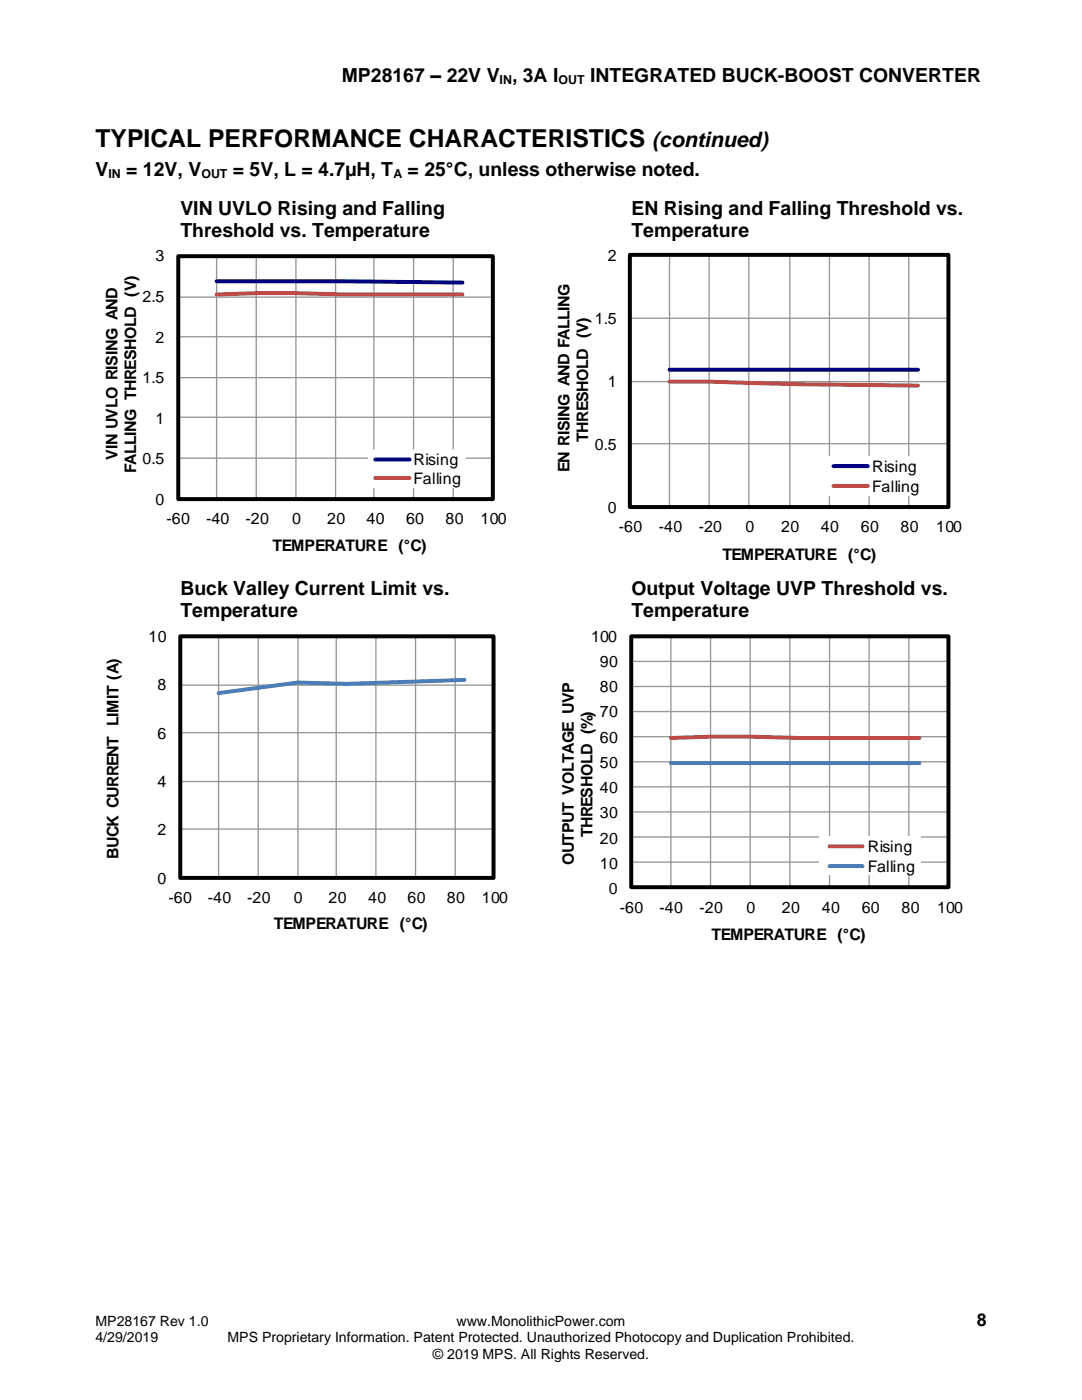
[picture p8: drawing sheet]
<svg xmlns="http://www.w3.org/2000/svg" width="216mm" height="279mm" viewBox="0 0 216 279" stroke-linecap="round" stroke-linejoin="round" font-family="sans-serif">
<defs><g id="words">
<text font-size="4.9" x="19" y="29.4">TYPICAL PERFORMANCE CHARACTERISTICS</text>
<text font-size="4.2" x="130.1" y="29.4">(continued)</text>
<g font-size="3.9">
<text x="68.2" y="16.3">MP28167 – 22V V , 3A I</text>
<text x="117.7" y="16.3">INTEGRATED BUCK-BOOST CONVERTER</text>
<text x="19" y="35.2">V</text>
<text x="25.2" y="35.2">= 12V, V</text>
<text x="46.5" y="35.2">= 5V, L = 4.7µH, T</text>
<text x="81.3" y="35.2">= 25°C, unless otherwise noted.</text>
<text x="36" y="42.8">VIN UVLO Rising and Falling</text>
<text x="36" y="47.3">Threshold vs. Temperature</text>
<text x="126" y="42.8">EN Rising and Falling Threshold vs.</text>
<text x="126" y="47.3">Temperature</text>
<text x="36" y="118.7">Buck Valley Current Limit vs.</text>
<text x="126" y="118.7">Output Voltage UVP Threshold vs.</text>
<text x="36" y="123.2">Temperature</text>
<text x="126" y="123.2">Temperature</text>
</g>
<text font-size="3.5" x="194.9" y="264.5">8</text>
<g font-size="3.2">
<text x="31.1" y="52.2">3</text>
<text x="121.3" y="52">2</text>
<text x="28.4" y="60.3">2.5</text>
<text x="118.7" y="64.6">1.5</text>
<text x="31.1" y="68.4">2</text>
<text x="28.4" y="76.5">1.5</text>
<text x="121.3" y="77.2">1</text>
<text x="31.1" y="84.6">1</text>
<text x="117.3" y="88.2" transform="rotate(-90 117.3 88.2)">THRESHOLD (V)</text>
<text x="118.7" y="89.8">0.5</text>
<text x="23.4" y="91.8" transform="rotate(-90 23.4 91.8)">VIN UVLO RISING AND</text>
<text x="27.2" y="94.4" transform="rotate(-90 27.2 94.4)">FALLING THRESHOLD (V)</text>
<text x="28.4" y="92.7">0.5</text>
<text x="82.5" y="92.8">Rising</text>
<text x="113.6" y="94.3" transform="rotate(-90 113.6 94.3)">EN RISING AND FALLING</text>
<text x="174.1" y="94.3">Rising</text>
<text x="31.1" y="100.8">0</text>
<text x="82.5" y="96.6">Falling</text>
<text x="174.1" y="98.2">Falling</text>
<text x="33.3" y="104.6">-60</text>
<text x="41.1" y="104.6">-40</text>
<text x="49" y="104.6">-20</text>
<text x="58.3" y="104.6">0</text>
<text x="65.3" y="104.6">20</text>
<text x="73.1" y="104.6">40</text>
<text x="81" y="104.6">60</text>
<text x="88.9" y="104.6">80</text>
<text x="95.9" y="104.6">100</text>
<text x="121.3" y="102.4">0</text>
<text x="123.5" y="106.2">-60</text>
<text x="131.5" y="106.2">-40</text>
<text x="139.4" y="106.2">-20</text>
<text x="148.8" y="106.2">0</text>
<text x="155.9" y="106.2">20</text>
<text x="163.8" y="106.2">40</text>
<text x="171.8" y="106.2">60</text>
<text x="179.7" y="106.2">80</text>
<text x="186.8" y="106.2">100</text>
<text x="54.4" y="109.9">TEMPERATURE (°C)</text>
<text x="144.1" y="111.8">TEMPERATURE (°C)</text>
<text x="29.6" y="128.1">10</text>
<text x="117.9" y="128">100</text>
<text x="31.4" y="137.7">8</text>
<text x="119.7" y="133.1">90</text>
<text x="119.7" y="143.1">70</text>
<text x="119.7" y="138.1">80</text>
<text x="31.4" y="147.4">6</text>
<text x="119.7" y="148.2">60</text>
<text x="119.7" y="153.2">50</text>
<text x="31.4" y="157.1">4</text>
<text x="119.7" y="158.3">40</text>
<text x="31.4" y="166.7">2</text>
<text x="118.2" y="167.1" transform="rotate(-90 118.2 167.1)">THRESHOLD (%)</text>
<text x="119.7" y="163.3">30</text>
<text x="23.7" y="171.4" transform="rotate(-90 23.7 171.4)">BUCK CURRENT LIMIT (A)</text>
<text x="114.5" y="172.7" transform="rotate(-90 114.5 172.7)">OUTPUT VOLTAGE UVP</text>
<text x="119.7" y="173.4">10</text>
<text x="119.7" y="168.3">20</text>
<text x="173.2" y="170.1">Rising</text>
<text x="173.2" y="174">Falling</text>
<text x="31.4" y="176.4">0</text>
<text x="121.5" y="178.4">0</text>
<text x="33.6" y="180.2">-60</text>
<text x="41.5" y="180.2">-40</text>
<text x="49.3" y="180.2">-20</text>
<text x="54.6" y="185.3">TEMPERATURE (°C)</text>
<text x="58.6" y="180.2">0</text>
<text x="65.6" y="180.2">20</text>
<text x="73.4" y="180.2">40</text>
<text x="81.3" y="180.2">60</text>
<text x="89.2" y="180.2">80</text>
<text x="96.1" y="180.2">100</text>
<text x="123.7" y="182.2">-60</text>
<text x="131.6" y="182.2">-40</text>
<text x="139.6" y="182.2">-20</text>
<text x="148.9" y="182.2">0</text>
<text x="156" y="182.2">20</text>
<text x="164" y="182.2">40</text>
<text x="171.9" y="182.2">60</text>
<text x="179.9" y="182.2">80</text>
<text x="187" y="182.2">100</text>
<text x="142" y="187.6">TEMPERATURE (°C)</text>
</g>
<g font-size="2.8">
<text x="19" y="264.5">MP28167 Rev 1.0</text>
<text x="19" y="267.9">4/29/2019</text>
<text x="45.4" y="267.9">MPS Proprietary Information. Patent Protected. Unauthorized Photocopy and Duplication Prohibited.</text>
<text x="91.1" y="264.5">www.MonolithicPower.com</text>
<text x="86.4" y="271.2">© 2019 MPS. All Rights Reserved.</text>
</g>
<g font-size="2.5">
<text x="99.7" y="16.7">IN</text>
<text x="111.4" y="16.7">OUT</text>
<text x="21.6" y="35.5">IN</text>
<text x="40.2" y="35.5">OUT</text>
<text x="78.5" y="35.5">A</text>
</g>
</g></defs>
<g fill="none" stroke="#969696" stroke-width=".26">
<path d="M35.6 51.1h62.7v48.5M35.6 59.3h62.7M43.2 51.1v48.5M51.1 51.1v48.5M59 51.1v48.5M67 51.1v48.5M74.6 51.1v48.5M82.5 51.1v48.5M90.4 51.1v48.5M35.6 67.2h62.7M35.6 75.4h62.7M35.6 83.3h62.7"/>
<path d="M35.6 91.4h62.7"/>
</g>
<path d="M35.6 51.1h62.7v48.5h-62.7z" fill="none" stroke="#000" stroke-width=".79" stroke-linecap="butt"/>
<path d="M35.6 51.1v48.5h62.7" fill="none" stroke="#000" stroke-width=".26"/>
<path d="M43.2 56.1h25.6l23.5 .3" fill="none" stroke="#000080" stroke-width=".79"/>
<path d="M43.2 58.8l7.9-.3h7.9l9.8 .3h23.5" fill="none" stroke="#be4b48" stroke-width=".79"/>
<path d="M73.4 89.7h19.5v7.7h-19.5z" fill-rule="evenodd" fill="#fff"/>
<path d="M133.6 73.8h49.6M74.9 91.7h6.8" fill="none" stroke="#000080" stroke-width=".79"/>
<path d="M133.6 76.2h7.9l17.9 .5 23.8 .3M74.9 95.4h6.8" fill="none" stroke="#be4b48" stroke-width=".79"/>
<path d="M125.7 50.9h63.5v50.3M133.6 50.9v50.3M141.5 50.9v50.3M149.4 50.9v50.3M157.6 50.9v50.3M165.5 50.9v50.3M173.4 50.9v50.3M181.3 50.9v50.3M125.7 63.5h63.5M125.7 76.2h63.5M125.7 88.5h63.5" fill="none" stroke="#969696" stroke-width=".26"/>
<path d="M125.7 50.9h63.5v50.3h-63.5z" fill="none" stroke="#000" stroke-width=".79" stroke-linecap="butt"/>
<path d="M125.7 50.9v50.3h63.5" fill="none" stroke="#000" stroke-width=".26"/>
<path d="M164.8 91h19.6v8h-19.6z" fill-rule="evenodd" fill="#fff"/>
<path d="M166.3 93h6.9" fill="none" stroke="#000080" stroke-width=".79"/>
<path d="M166.3 97h6.9M133.9 147.3l7.9-.3h7.9l10 .3h23.8" fill="none" stroke="#be4b48" stroke-width=".79"/>
<g fill="none" stroke="#969696" stroke-width=".26">
<path d="M36 127h62.5v48.2M36 136.7h62.5M43.6 127v48.2M51.5 127v48.2M59.4 127v48.2M67.1 127v48.2M75 127v48.2M82.9 127v48.2M90.8 127v48.2M126 127h63.3v50.1M126 132h63.3M126 137h63.3"/>
<path d="M133.9 127v50.1M141.8 127v50.1M149.7 127v50.1M157.6 127v50.1M165.5 127v50.1M173.4 127v50.1M181.3 127v50.1M36 146.2h62.5M36 156h62.5M126 142h63.3M126 147h63.3M126 152h63.3"/>
<path d="M126 157h63.3M36 165.5h62.5M126 162h63.3M126 167h63.3M126 172.1h63.3"/>
</g>
<path d="M36 127h62.5v48.2h-62.5zM126 127h63.3v50.1h-63.3z" fill="none" stroke="#000" stroke-width=".79" stroke-linecap="butt"/>
<path d="M36 127v48.2h62.5M126 127v50.1h63.3" fill="none" stroke="#000" stroke-width=".26"/>
<path d="M92.7 135.7l-23.5 .8-9.8-.3-15.8 2.1M133.9 152.3h49.6" fill="none" stroke="#4a7ebb" stroke-width=".79"/>
<path d="M163.5 166.9h20.4v7.7h-20.4z" fill-rule="evenodd" fill="#fff"/>
<path d="M165.5 168.9h6.6" fill="none" stroke="#be4b48" stroke-width=".79"/>
<path d="M165.5 172.8h6.6" fill="none" stroke="#4a7ebb" stroke-width=".79"/>
<use href="#words"/>
</svg>
